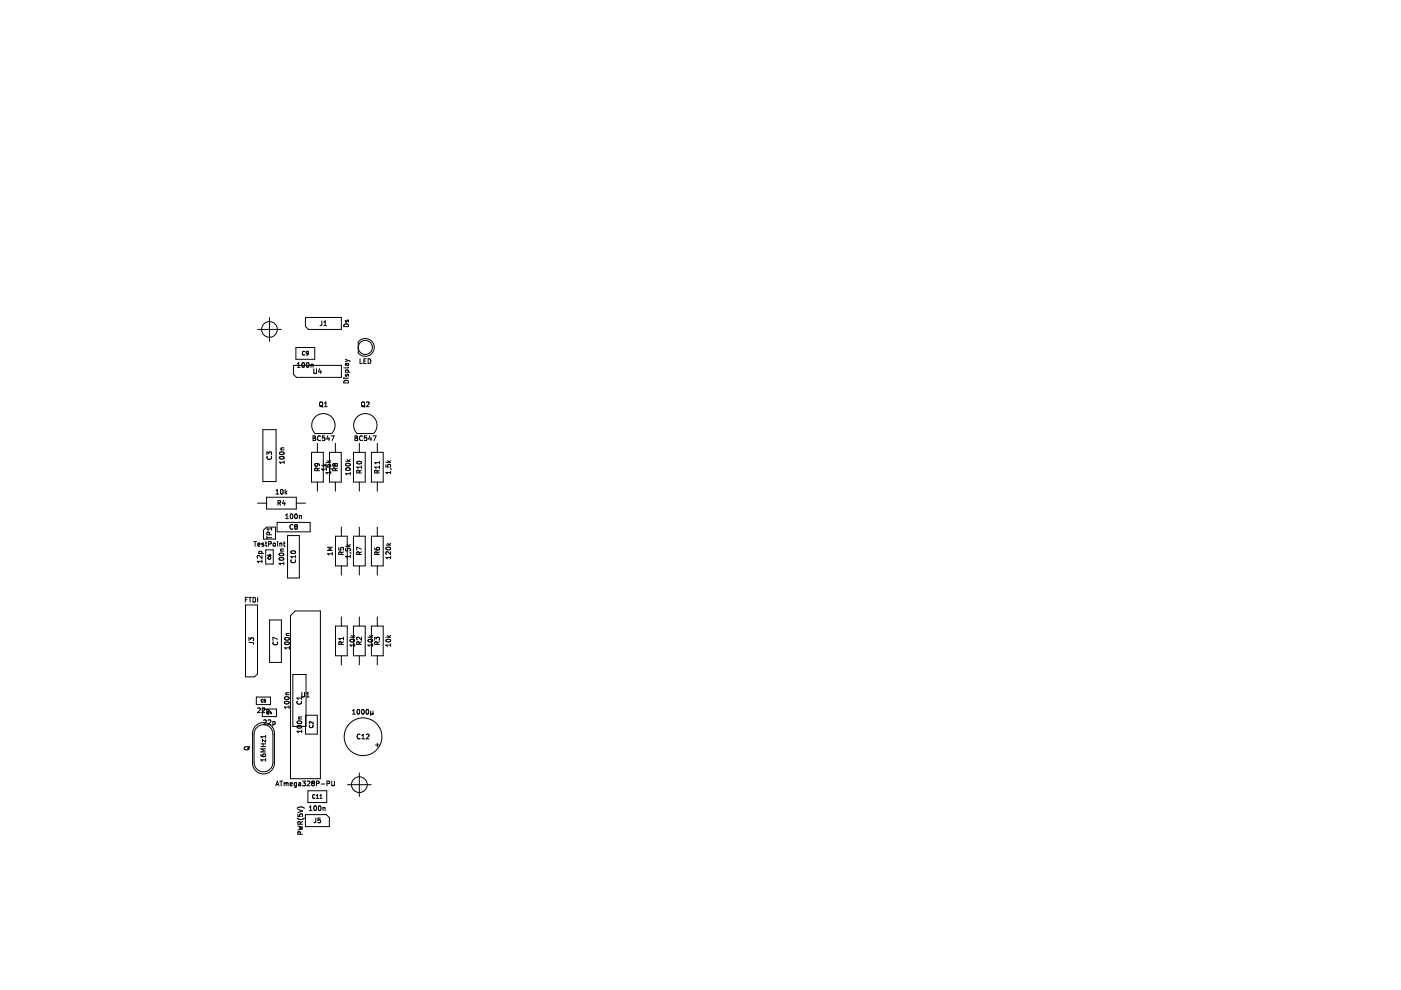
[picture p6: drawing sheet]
<svg xmlns="http://www.w3.org/2000/svg" width="297mm" height="210mm" viewBox="0 0 297 210" stroke-linecap="round" stroke-linejoin="round" font-family="sans-serif">
<g fill="none" stroke="#000" stroke-width=".21">
<path d="M54.6 69.9h5M57.1 67.4v5M62.2 77.5h10.2v2.5h-9.5l-.7-.6zM62.7 73.7h4v2.5h-4zM63 77.9h.6M63 77.2l.3-.3v1M64.1 77l.1-.1a.49 .49 0 0 1 .4 .5 .49 .49 0 0 1-.5 .4l-.1-.3zM64.6 74.6a.35 .35 0 0 0-.5 .3 .35 .35 0 0 0 .5 .3M64.8 67.3h7.6v2.6h-7l-.6-.7zM65 77l.2-.1a.49 .49 0 0 1 .3 .5 .49 .49 0 0 1-.4 .4l-.1-.3zM65.4 74.8l-.4 .1-.1-.3 .3-.1 .2 .1-.1 .5-.3 .2M66 77.3h.3l.1 .6"/>
<path d="M66 77.2v.7M66.5 78.2v.8l.2 .2 .4-.2v-.8M67.8 78.1l-.3 .8h.7M68 78.5v.7M68.2 68v.9l-.3 .1M68.7 69h.5M68.7 68.3l.2-.3v1M72.9 68.9a.54 .54 0 0 1 .7-.2 .54 .54 0 0 1 .3 .5h-1zM73.2 78.9h1M73.2 76.2l.7 .2M73.3 78.9l-.1-.3 .2-.2 .4 .1v.4M73.3 79.4l.1 .4 .2-.4h.2v.4"/>
<path d="M73.3 67.9l.1 .4 .2-.4h.2v.4M73.5 77l.2 .5 .2-.1-.1-.4M73.9 77l-.6 .1v.4M73.9 77.9l-.2 .1h-.8M73.9 76.4l-.7 .3M73.9 76.4l.3 .3M76.1 72.4a1.9 1.9 0 0 1 2.7-.1 1.9 1.9 0 0 1-.1 2.8 1.9 1.9 0 0 1-2.7-.3zM76.3 76.1v1h.5M77.1 76.5h.4M77.6 76.1h-.5v1h.5M78.1 76.1a.51 .51 0 0 1 .5 .5 .51 .51 0 0 1-.5 .5zM55.7 91.1h2.8v11h-2.8z"/>
<path d="M56.6 96.4v-.6l.4 .3 .1-.2h.4v.5M56.7 96.8a.44 .44 0 0 0 .4 .6 .44 .44 0 0 0 .4-.6M59.3 96.9a.49 .49 0 0 1 .6-.2 .49 .49 0 0 1 .3 .5 .49 .49 0 0 1-.6 .2 .49 .49 0 0 1-.3-.5zM59.3 95.9a.48 .48 0 0 1 .6-.1 .48 .48 0 0 1 .3 .4 .49 .49 0 0 1-.6 .3 .49 .49 0 0 1-.3-.5zM59.6 95.4h.6M60.2 97.7v.6M60.2 98h-1l.3 .3M60.2 95h-.6l.1 .4M66 95.9h2.5v6.3h-2.5zM66.4 92.4h.3l.2 .2-.2 .3 .2 .3-.1 .2h-.4zM66.4 92.9h.3M67.2 98.3l.2 .2-.1 .3h-.5l-.1-.3 .2-.2h.6l.2 .5"/>
<path d="M67.3 99.8l-.1-.5h-.4l-.1 .5h1M67.3 94v1.9M67.7 99.2l-.4 .4M67.8 85.4l.2-.2 .4 .2v.5l-.1 .3-.5-.1zM67.9 92.5a.44 .44 0 0 0-.6 .4 .44 .44 0 0 0 .6 .4M67.9 86l.6 .3M68.2 98.8h1M68.5 98.4l.4 .4M68.8 86.2h.6M68.8 85.5l.3-.3v1M68.9 92.4h-.5l-.1 .5 .5-.1 .1 .5h-.6M69.1 98.5v.5h.5l-.1-.4 .5-.1v.5"/>
<path d="M69.1 98h1M69.2 99.2v.6M69.2 99.5h-1l.3 .3M69.2 98.4l-.4 .3M69.5 97.7l.3 .3M69.5 92.4l-.2 .7h.6M69.8 92.7v.7M69.9 95.9h2.5v6.3h-2.5zM70.1 99.4l.2 .1M70.1 97.7l-.4 .2M70.1 99.9v.6M70.2 92.4h.7l-.5 1"/>
<path d="M70.3 91.9h-3.5a2.48 2.48 0 0 1 0-3.5 2.48 2.48 0 0 1 3.5 0 2.48 2.48 0 0 1 0 3.5M71 98.5l.2-.2 .4 .2-.2 .3-.4-.1M71 98.5l-.2-.2-.2 .2 .1 .3 .3-.1M71 98.5v.2M71.1 99.8l-.1-.5h-.3l-.1 .5h1M71.1 94v1.9M71.6 99.2l-.5 .4M72.9 80.2h.1M72.9 80.8a.54 .54 0 0 1 .7-.2 .54 .54 0 0 1 .3 .6h-1zM73.2 80.2h.7M73.3 97.8h1M73.3 98.4a.49 .49 0 0 1 .6-.2 .49 .49 0 0 1 .3 .5 .49 .49 0 0 1-.5 .2 .49 .49 0 0 1-.4-.5z"/>
<path d="M73.3 99.3a.49 .49 0 0 1 .6-.2 .49 .49 0 0 1 .3 .5 .49 .49 0 0 1-.5 .2 .49 .49 0 0 1-.4-.5zM73.6 97.4l.4 .4M74.3 97.4l-.4 .3M74.9 95.9h2.5v6.3h-2.5zM75.3 92.4h.3l.2 .2-.2 .3 .2 .3-.2 .2h-.3zM75.3 92.9h.3M75.7 97.9a.49 .49 0 0 1 .6-.2 .49 .49 0 0 1 .3 .5 .49 .49 0 0 1-.6 .2 .49 .49 0 0 1-.3-.5zM75.9 88.2a2.47 2.47 0 0 1 3.4 .3 2.47 2.47 0 0 1-.1 3.4h-3.5a2.48 2.48 0 0 1 .2-3.7zM76.2 94v1.9M76.6 98.8v.5M76.6 99.7l-.4 .3M76.6 99h-1l.3 .3"/>
<path d="M76.7 85.4l.2-.2 .4 .2v.5l-.1 .3-.5-.1zM76.8 92.5a.44 .44 0 0 0-.6 .4 .44 .44 0 0 0 .6 .4M76.8 86l.6 .3M77.7 85.3l.4-.1 .2 .3-.7 .7h.7M77.7 92.4h-.4l-.1 .5 .5-.1v.5h-.5M78.4 92.4l-.2 .7h.6M78.6 92.7v.7M78.7 95.9h2.5v6.3h-2.5zM79.1 92.4h.6l-.4 1M80 94v1.9M80.4 97.8v.6M80.4 98.8v.5"/>
<path d="M80.4 98.1h-1l.3 .3M80.4 99h-1l.3 .3M80.4 99.7l-.4 .3M81.8 98.5v.5h.5l-.1-.4 .5-.1v.5M81.8 98h1M82.2 97.7l.3 .3M82.8 99.4h.1M82.8 99.9v.6M82.8 99.4l.2 .1M82.8 97.7l-.4 .2M53.8 114.8h.6M54.1 114.8v1"/>
<path d="M54.6 106.7h1.9M54.7 115.5l.4-.1v-.2l-.3-.1-.1 .2v.5h.4M54.9 117.4h1M54.9 117.4v-.3l.2-.2 .4 .1v.4M55.5 117.8v.6l-.7-.6-.3 .2 .1 .4M55.5 118.7v.6M55.5 119h-1l.3 .3M55.9 112.4l.6-.6h1.9v2.5h-2.5zM55.9 115.2l-.4 .1 .4 .2v.3h-.4M56.2 115.1h.4M56.3 116.6h1.6v3h-1.6zM56.4 114.8v.9l.2 .1"/>
<path d="M56.5 105.4h6.3v2.5h-6.3zM56.6 113.7v.6M56.6 114h1M56.8 117.7l.3 .3M56.9 118.2a.27 .27 0 0 0 .2 .4 .27 .27 0 0 0 .3-.4M56.9 115.3h.5l.1-.4-.6-.1v1M57.1 117.7v.2M57.1 117.6h.3v.2l-.3 .2M57.1 117.6v.1M57.1 117.9l.1 .1M57.1 113.4v-.5h-.4l-.1 .5h1M57.6 112.1h-1l.3 .3"/>
<path d="M57.6 111.9v.5M57.9 115.2h.5l-.1 .6-.4-.1zM58.5 104l.3-.2v1M58.5 104.8h.6M58.8 110.8h7v2h-7zM58.9 114.8v.1M58.9 115.1v.7M58.9 106.7l.5-.1 .1-.4-.6-.1v1M59.2 106.7l.3 .4M59.2 118.4a.49 .49 0 0 1 .6-.3 .49 .49 0 0 1 .3 .5 .49 .49 0 0 1-.5 .3 .49 .49 0 0 1-.4-.5zM59.3 117.4a.48 .48 0 0 1 .5-.2 .48 .48 0 0 1 .3 .5 .49 .49 0 0 1-.5 .2 .49 .49 0 0 1-.4-.5zM59.3 115.2h.4l.1 .6"/>
<path d="M59.3 115.1v.7M59.5 116.8h.7M59.6 103.9l.1-.1a.49 .49 0 0 1 .4 .5 .49 .49 0 0 1-.5 .4l-.1-.3zM60.1 115.1h.4M60.1 106.1l-.2 .7h.6M60.2 119.2v.5M60.2 119.5h-1l.3 .2M60.2 116.4l-.7 .1 .1 .3M60.2 114.8v.9l.3 .1M60.4 106.5v.6M60.5 103.8v1M60.6 104.4l.2 .4"/>
<path d="M60.6 110h.5M60.6 109.2l.3-.2v1M60.8 104.1l-.3 .4M61 113.6h2.5v9h-2.5zM61.6 109.1l.2-.1a.49 .49 0 0 1 .3 .5 .49 .49 0 0 1-.4 .4l-.2-.3zM61.7 116.9a.49 .49 0 0 1 .6-.2 .49 .49 0 0 1 .3 .5 .49 .49 0 0 1-.5 .2 .49 .49 0 0 1-.4-.5zM61.8 118.7a.44 .44 0 0 0 .4 .6 .44 .44 0 0 0 .4-.6M62.1 111.3a.44 .44 0 0 0-.6 .4 .44 .44 0 0 0 .6 .4M62.6 109.1l.1-.1a.49 .49 0 0 1 .4 .5 .49 .49 0 0 1-.5 .4l-.1-.3zM62.7 111.6l-.2-.1 .2-.3 .3 .2-.1 .2M62.7 111.6l-.2 .2 .2 .4 .3-.2-.1-.4M62.7 111.6h.2"/>
<path d="M62.7 117.7v.6M62.7 118h-1l.3 .3M62.8 106.7h2M63.5 109.3v.7M63.5 109.4l.4-.1v.7M67.3 102.2v1.9M70.1 100.2h-1l.3 .3M70.5 117.1v.6M70.5 117.4h-1l.2 .3M70.5 116h-1l.7 .4-.7 .3h1M71.1 102.2v1.9M71.1 113.7h2.5v6.3h-2.5z"/>
<path d="M71.8 116.1v.5h.5v-.5h.4v.5M72.4 117.6l-.1-.5h-.4l-.1 .5h1M72.4 111.8v1.9M72.4 120v1.9M72.8 117l-.4 .3M73.3 116.3v.5h.4l-.1-.1M73.3 115.8h1M73.6 115.4l.4 .4M73.6 116.4l.2-.2 .4 .1v.5M74.2 117.2l.2 .1M74.3 118h-1l.3 .2M74.3 100.1v.6"/>
<path d="M74.3 117.7v.5M74.3 115.4l-.4 .3M74.3 100.4h-1l.3 .3M74.9 113.7h2.5v6.3h-2.5zM76.2 100.3l-.1-.5h-.4l-.1 .5h1M76.2 117.6l-.1-.5h-.4l-.1 .5h1M76.2 102.2v1.9M76.2 111.8v1.9M76.2 120v1.9M76.6 116.4l-1-.4v.7M76.6 117l-.4 .3M78.7 113.7h2.5v6.3h-2.5z"/>
<path d="M79.4 116.1l.3 .5h.6l.1-.2v-.3h-.5l-.1 .3 .2 .2M80 100.3l-.1-.5h-.4l-.1 .5h1M80 117.6l-.1-.5h-.4l-.1 .5h1M80 102.2v1.9M80 111.8v1.9M80 120v1.9M80.4 117l-.4 .3M81.8 115.6h1M81.9 116.1a.49 .49 0 0 1 .5-.2 .49 .49 0 0 1 .4 .5 .49 .49 0 0 1-.6 .2 .49 .49 0 0 1-.3-.5zM82.2 115.2l.3 .4M82.8 118.2h-1l.3 .3M82.8 117v.6l-.7-.6-.3 .1 .1 .4"/>
<path d="M82.8 117.9v.6M82.8 115.2l-.4 .3M82.8 100.2h-1l.3 .3M52 127.1h.3M52.1 128.3h2.5v14.6l-.6 .6h-1.9zM52.5 126.7h-.5v1M52.7 126.7h.6M52.8 136.2l.8 .1 .2 .3M52.8 135.8v-.6l.4 .4 .1-.3h.4v.5M53 126.7v1M53.6 126.7a.51 .51 0 0 1 .6 .5 .51 .51 0 0 1-.6 .5zM54.6 126.7v1"/>
<path d="M57.2 131.5h2.5v9h-2.5zM58 136.1a.44 .44 0 0 0 .4 .6 .44 .44 0 0 0 .4-.6M58.9 135.5l-1-.4v.7M60.4 135.3a.49 .49 0 0 1 .6-.2 .49 .49 0 0 1 .3 .5 .49 .49 0 0 1-.6 .2 .49 .49 0 0 1-.3-.5zM60.4 136.3a.49 .49 0 0 1 .6-.3 .49 .49 0 0 1 .3 .5 .49 .49 0 0 1-.6 .3 .49 .49 0 0 1-.3-.5zM60.7 134.7h.7M61.4 137.1v.5M61.4 137.4h-1l.2 .2M61.4 134.3l-.7 .1 .1 .3M61.6 130.5l1-1h5.3v35.6h-6.3zM71.1 132.7h2.5v6.3h-2.5zM72.4 136.6l-.1-.4-.4-.1-.1 .5h1"/>
<path d="M72.4 130.8v1.9M72.4 139v2M72.8 136.1l-.4 .3M72.8 135.1v.6M72.8 135.4h-1l.3 .3M74.2 135.1h1M74.2 135.7a.49 .49 0 0 1 .6-.2 .49 .49 0 0 1 .4 .5 .49 .49 0 0 1-.6 .2 .49 .49 0 0 1-.4-.5zM74.5 134.7l.4 .4M74.9 132.7h2.5v6.3h-2.5zM75.2 136.8h-1l.3 .3M75.2 136.5v.6M75.2 134.7l-.4 .3"/>
<path d="M76.2 136.6l-.1-.4-.4-.1-.1 .5h1M76.2 130.8v1.9M76.2 139v2M76.6 135.1v.6l-.7-.6-.3 .2 .1 .4M76.6 136.1l-.4 .3M78 135.1h1M78.1 135.7a.49 .49 0 0 1 .5-.2 .49 .49 0 0 1 .4 .5 .49 .49 0 0 1-.6 .2 .49 .49 0 0 1-.3-.5zM78.3 134.7l.4 .4M78.7 132.7h2.5v6.3h-2.5zM79 136.8h-1l.3 .3M79 136.5v.6M79 134.7l-.4 .3"/>
<path d="M79.4 135.7v-.6l.4 .3 .1-.2h.5v.5M80 136.6l-.1-.4-.4-.1-.1 .5h1M80 130.8v1.9M80 139v2M80.4 136.1l-.4 .3M81.8 135.1h1M81.9 135.7a.49 .49 0 0 1 .5-.2 .49 .49 0 0 1 .4 .5 .49 .49 0 0 1-.6 .2 .49 .49 0 0 1-.3-.5zM82.2 134.7l.3 .4M82.8 136.8h-1l.3 .3M82.8 136.5v.6M82.8 134.7l-.4 .3M51.8 158.5l.3-.2 .6 .1 .1 .3-.3 .3-.6-.1z"/>
<path d="M52.9 158.3l-.3 .5M54.1 154.1a2.32 2.32 0 0 1 2.5-.8 2.32 2.32 0 0 1 1.6 2.2v6.3a2.33 2.33 0 0 1-2.3 2.3 2.33 2.33 0 0 1-2.4-2.3v-6.3l.1-.5zM54.3 147.8h3v1.6h-3zM54.5 154.2a2 2 0 0 1 2.1-.4 2 2 0 0 1 1.3 1.9v6a2 2 0 0 1-2 2 2 2 0 0 1-2-2v-6v-.6zM54.6 150.2l.4-.1 .2 .3-.6 .7h.6M55.3 160l.3 .4h.5l.2-.2-.1-.3-.5 .1v.2l.2 .2M55.3 158.3h1M55.3 157.7h1M55.6 150.2l.4-.1 .2 .3-.7 .7h.7M55.6 150.3h3v1.6h-3zM55.7 148.3a.27 .27 0 0 0-.3 .3 .27 .27 0 0 0 .3 .2M55.8 157.7v.6"/>
<path d="M55.9 152.7l.4-.1 .2 .3-.6 .7h.6M56.3 148.3h-.3v.2h.3v.3h-.3M56.3 155.9v.6M56.3 156.8v.5l-.6-.5v.5M56.3 158.8h-1l.7 .3-.7 .3h1M56.3 156.2h-1l.3 .3M56.6 150.5l.3-.1 .2 .2-.1 .4h-.4M56.6 150.4v1M56.9 152.7l.3-.1 .2 .3-.6 .7h.6M57 150.9a.27 .27 0 0 0-.4 .2 .27 .27 0 0 0 .4 .2M57.4 150.8l-.2 .4h.4M57.5 151v.4"/>
<path d="M57.9 153h.2l.2 .2-.1 .4h-.3M57.9 153v1M60.3 147.9a.49 .49 0 0 1 .6-.2 .49 .49 0 0 1 .3 .5 .49 .49 0 0 1-.5 .2 .49 .49 0 0 1-.4-.5zM60.3 148.8a.49 .49 0 0 1 .6-.2 .49 .49 0 0 1 .3 .5 .49 .49 0 0 1-.5 .2 .49 .49 0 0 1-.4-.5zM60.6 147.3h.7M61.3 149.6v.6M61.3 149.9h-1l.3 .3M61.3 146.9h-.6v.4M62.1 143h2.8v11h-2.8zM63 153a.49 .49 0 0 1 .6-.2 .49 .49 0 0 1 .3 .5 .49 .49 0 0 1-.5 .2 .49 .49 0 0 1-.4-.5zM63 154a.49 .49 0 0 1 .6-.3 .49 .49 0 0 1 .3 .5 .49 .49 0 0 1-.5 .3 .49 .49 0 0 1-.4-.5zM63 148.7a.44 .44 0 0 0 .4 .6 .44 .44 0 0 0 .4-.6"/>
<path d="M63.3 152.4h.7M63.9 147.7v.6M63.9 148h-1l.3 .3M64 154.8v.5M64 155.1h-1l.3 .2M64 152l-.6 .1v.3M64 146.8v.8l.2 .2 .4-.2v-.8M64.8 151.7h2.5v4h-2.5zM65 147.8h.6M65 147.1l.3-.3v1M65.7 153.8a.35 .35 0 0 0 .3 .5 .35 .35 0 0 0 .3-.5M66.4 153v.5l-.6-.5-.2 .2 .1 .3"/>
<path d="M74.7 151.4h.6M74.7 150.7l.3-.3v1M75.8 150.5l.1-.1a.49 .49 0 0 1 .4 .5 .49 .49 0 0 1-.5 .5l-.1-.4zM76.3 155.8a.44 .44 0 0 0-.6 .4 .44 .44 0 0 0 .6 .4M76.7 156.7h.6M76.7 155.9l.3-.2v1M76.7 150.5l.2-.1a.49 .49 0 0 1 .3 .5 .49 .49 0 0 1-.4 .5l-.2-.4zM77.7 155.8l.3-.1 .2 .2-.6 .8h.6M77.7 150.5l.1-.1a.49 .49 0 0 1 .4 .5 .49 .49 0 0 1-.5 .5l-.1-.4zM78.6 151.3l.1 .1 .4-.1M78.6 150.7v1M79.1 151.3l.1 .1"/>
<path d="M79.1 150.7v.6M79.6 158h.8M80 157.6v.8M56.3 160.8v.6M56.3 161.1h-1l.3 .3M58.5 166.6l.3-1 .3 1M58.6 166.3h.4M59.3 165.6h.6M59.6 165.6v1M60.2 165.9v.7M60.2 166l.3-.1 .2 .2M60.7 166.1v.5"/>
<path d="M60.7 166.1l.3-.1 .1 .6M61.5 166.3l.5-.1-.1-.2-.2-.1-.2 .2 .1 .5h.3M62.9 166l-.3-.1-.2 .2 .1 .5h.4M62.9 165.9v.9l-.2 .1h-.3M63 173.5a1.15 1.15 0 0 0 1.5 0M63 171.4a1.15 1.15 0 0 1 1.5 0M63.1 172.6v.5h.5v-.4l.5-.1v.5M63.1 175.1l1 .3-.7 .2 .7 .2-1 .2M63.1 171.6l1 .3-1 .4M63.3 166h.4l.1 .6M63.7 176.9l-.1-.5h-.4l-.1 .5h1M63.7 174.8l-.1-.5-.4-.1-.1 .6h1"/>
<path d="M63.8 166.2l-.5 .2 .1 .2h.4M64.1 165.6h.7l-.4 .4 .3 .1v.4h-.6M64.1 174.2l-.4 .3M64.8 172.7h4.4l.6 .7v1.9h-5zM65.1 165.7l.4-.1 .2 .3-.6 .7h.6M65.3 167.7h4v2.5h-4zM65.6 171.9h.6M65.6 171.1l.3-.2v1M66.3 166l-.2-.1 .2-.3 .4 .2-.2 .2M66.3 166l-.2 .2 .2 .4 .4-.2-.2-.4M66.3 166h.2M66.6 171l.2-.1a.49 .49 0 0 1 .3 .5 .49 .49 0 0 1-.4 .4l-.2-.3z"/>
<path d="M66.8 168.5a.35 .35 0 0 0-.5 .4 .35 .35 0 0 0 .5 .3M67 173.4l-.1 .9-.3 .1M67.1 168.7l.2-.2v.8M67.1 169.3h.4M67.1 166.1h.5v-.4l-.5-.1v1M67.6 171l.1-.1a.49 .49 0 0 1 .4 .5 .49 .49 0 0 1-.5 .4l-.1-.3zM67.8 168.7l.3-.2v.8M67.8 169.3h.5M67.9 173.4h-.5v.5h.5v.4h-.5M68.1 166.2h.8M68.5 171.3l.4-.1v.7M68.5 171.2v.7"/>
<path d="M69.3 166.1h.5l.1-.4-.6-.1v1M70.3 165.6v.8l.2 .2 .4-.2v-.8M73.7 166.4h5M76.2 163.9v5"/>
<circle cx="57.1" cy="69.9" r="1.67"/>
<circle cx="77.5" cy="73.7" r="1.5"/>
<circle cx="77" cy="156.2" r="4"/>
<circle cx="76.2" cy="166.4" r="1.67"/>
</g>
</svg>
